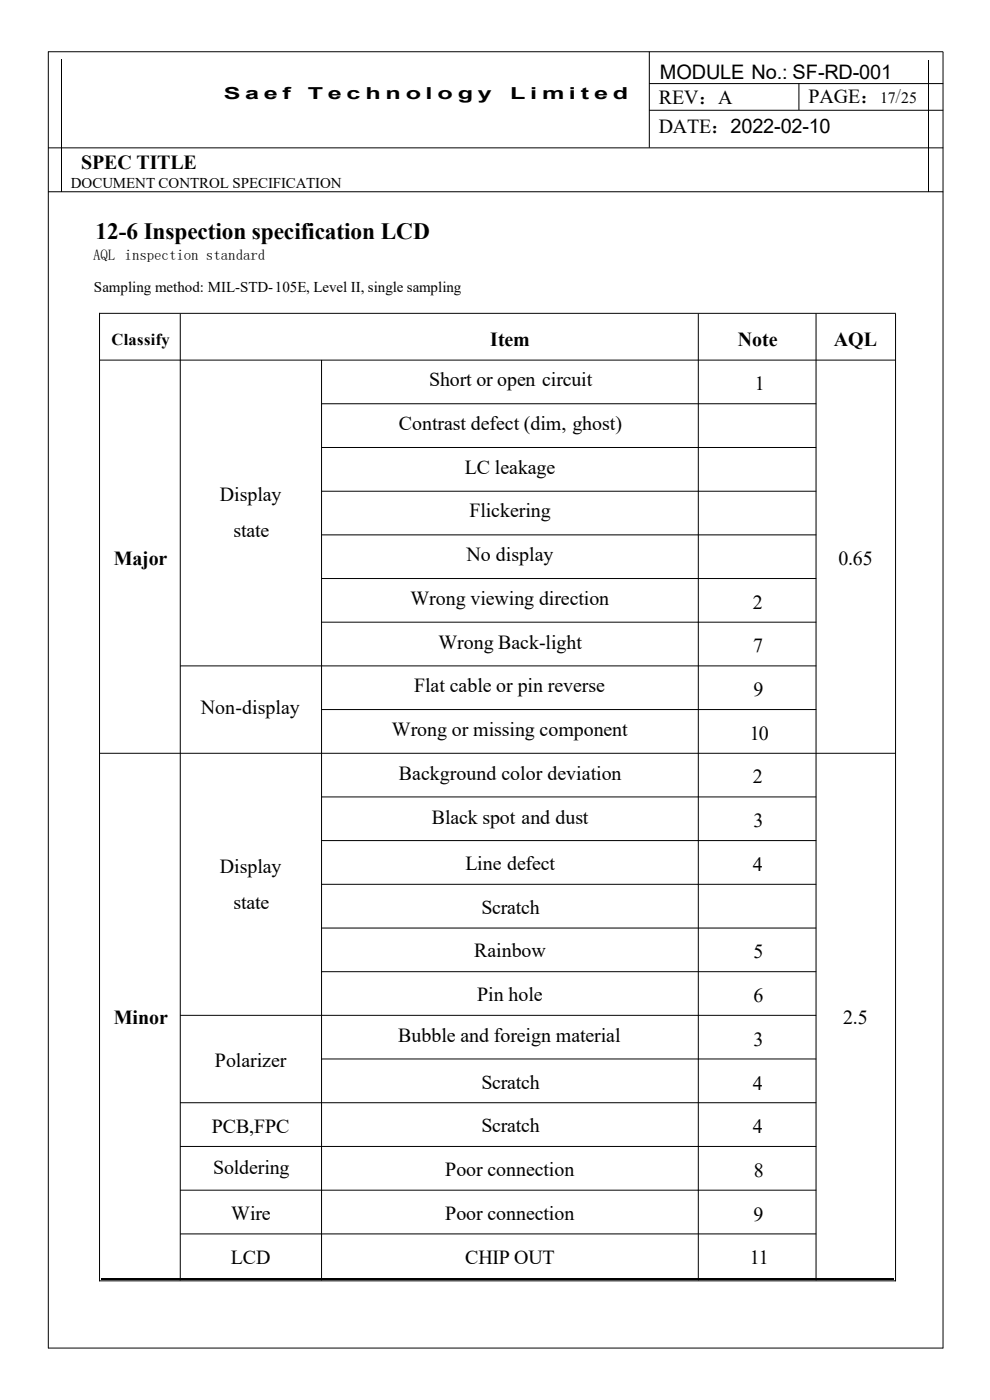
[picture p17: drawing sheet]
<svg xmlns="http://www.w3.org/2000/svg" width="210mm" height="297mm" viewBox="0 0 210 297" stroke-linecap="round" stroke-linejoin="round" font-family="sans-serif">
<defs><g id="words">
<text font-size="5" x="20.3" y="50.8">12-6 Inspection specification LCD</text>
<g font-size="4.2">
<text x="140" y="16.8">MODULE No.: SF-RD-001</text>
<text x="139.7" y="22.1">REV：A</text>
<text x="171.5" y="21.9">PAGE：</text>
<text x="139.7" y="28.3">DATE：2022-02-10</text>
<text x="17.2" y="35.9">SPEC TITLE</text>
<text x="104" y="73.5">Item</text>
<text x="156.5" y="73.5">Note</text>
<text x="176.9" y="73.4">AQL</text>
<text x="91" y="82">Short or open circuit</text>
<text x="160.1" y="82.7">1</text>
<text x="84.6" y="91.2">Contrast defect (dim, ghost)</text>
<text x="98.6" y="100.5">LC leakage</text>
<text x="46.7" y="106.3">Display</text>
<text x="99.6" y="109.8">Flickering</text>
<text x="24.1" y="119.8">Major</text>
<text x="49.5" y="114">state</text>
<text x="98.9" y="119.1">No display</text>
<text x="177.8" y="119.8">0.65</text>
<text x="87.1" y="128.4">Wrong viewing direction</text>
<text x="159.7" y="129.1">2</text>
<text x="93" y="137.6">Wrong Back-light</text>
<text x="159.8" y="138.4">7</text>
<text x="87.8" y="146.9">Flat cable or pin reverse</text>
<text x="159.8" y="147.6">9</text>
<text x="42.6" y="151.5">Non-display</text>
<text x="83.1" y="156.2">Wrong or missing component</text>
<text x="159" y="156.9">10</text>
<text x="84.6" y="165.5">Background color deviation</text>
<text x="159.7" y="166.2">2</text>
<text x="91.6" y="174.8">Black spot and dust</text>
<text x="159.8" y="175.5">3</text>
<text x="46.7" y="185.2">Display</text>
<text x="98.7" y="184.6">Line defect</text>
<text x="159.7" y="184.8">4</text>
<text x="49.5" y="192.9">state</text>
<text x="102.1" y="193.9">Scratch</text>
<text x="100.6" y="203.1">Rainbow</text>
<text x="159.8" y="203.3">5</text>
<text x="101.2" y="212.4">Pin hole</text>
<text x="159.8" y="212.6">6</text>
<text x="24.1" y="217.2">Minor</text>
<text x="84.5" y="221.1">Bubble and foreign material</text>
<text x="159.8" y="221.8">3</text>
<text x="178.9" y="217.2">2.5</text>
<text x="45.6" y="226.3">Polarizer</text>
<text x="102.1" y="231">Scratch</text>
<text x="159.7" y="231.2">4</text>
<text x="44.9" y="240.4">PCB,FPC</text>
<text x="102.1" y="240.3">Scratch</text>
<text x="159.7" y="240.5">4</text>
<text x="45.2" y="249">Soldering</text>
<text x="94.4" y="249.5">Poor connection</text>
<text x="159.9" y="249.7">8</text>
<text x="49.1" y="258.8">Wire</text>
<text x="94.4" y="258.8">Poor connection</text>
<text x="159.8" y="259">9</text>
<text x="49" y="268.2">LCD</text>
<text x="98.7" y="268.2">CHIP OUT</text>
<text x="159.1" y="268.2">11</text>
</g>
<text font-size="4.2" fill="#f00" x="190" y="21.9">/</text>
<g font-size="3.5">
<text x="47.5" y="21">S a e f</text>
<text x="65.3" y="21">T e c h n o l o g y</text>
<text x="108.2" y="21">L i m i t e d</text>
<text x="23.7" y="73.2">Classify</text>
</g>
<g font-size="3.4">
<text x="186.7" y="21.9">17</text>
<text x="191.1" y="21.9">25</text>
</g>
<g font-size="3.2">
<text x="15" y="39.9">DOCUMENT CONTROL SPECIFICATION</text>
<text x="19.8" y="55.3">AQL inspection standard</text>
<text x="19.9" y="62">Sampling method: MIL-STD-105E, Level II, single sampling</text>
</g>
</g></defs>
<g fill="none" stroke="#000" stroke-width=".21">
<path d="M10.2 11h189.9M10.2 10.9v275.1M13.1 12.6v28.2M137.7 17.7h62.4M137.7 10.9v20.4M169.5 17.7v5.7M197.1 12.7v28M200 11v275M10.2 31.4h189.9M137.7 23.4h62.4M10.2 40.7h189.9M21 66.5h169.1"/>
<path d="M21.1 66.4v205.4M21.2 76.4h168.7M38.2 66.6v205.1M68.2 76.4v195.3M148.1 66.6v205.1M173.1 66.6v205.1M190 66.6v205.2M68.2 85.7h105M68.2 94.9h105M68.2 104.2h105M68.2 113.5h105M68.2 122.7h105"/>
<path d="M68.2 132h105M21.2 159.8h168.7M38.2 141.3h135M68.2 150.5h105M68.2 169.1h105M68.2 178.3h105M68.2 187.6h105M68.2 196.9h105M38.2 215.4h135M68.2 206.2h105M38.2 234h135M68.2 224.7h105"/>
<path d="M38.2 243.2h135M38.2 252.5h135M21 271.7h169.1M38.2 261.8h135M10.2 286h189.9"/>
</g>
<path d="M21.5 271.4h168" fill="none" stroke="#000" stroke-width=".25"/>
<use href="#words"/>
</svg>
